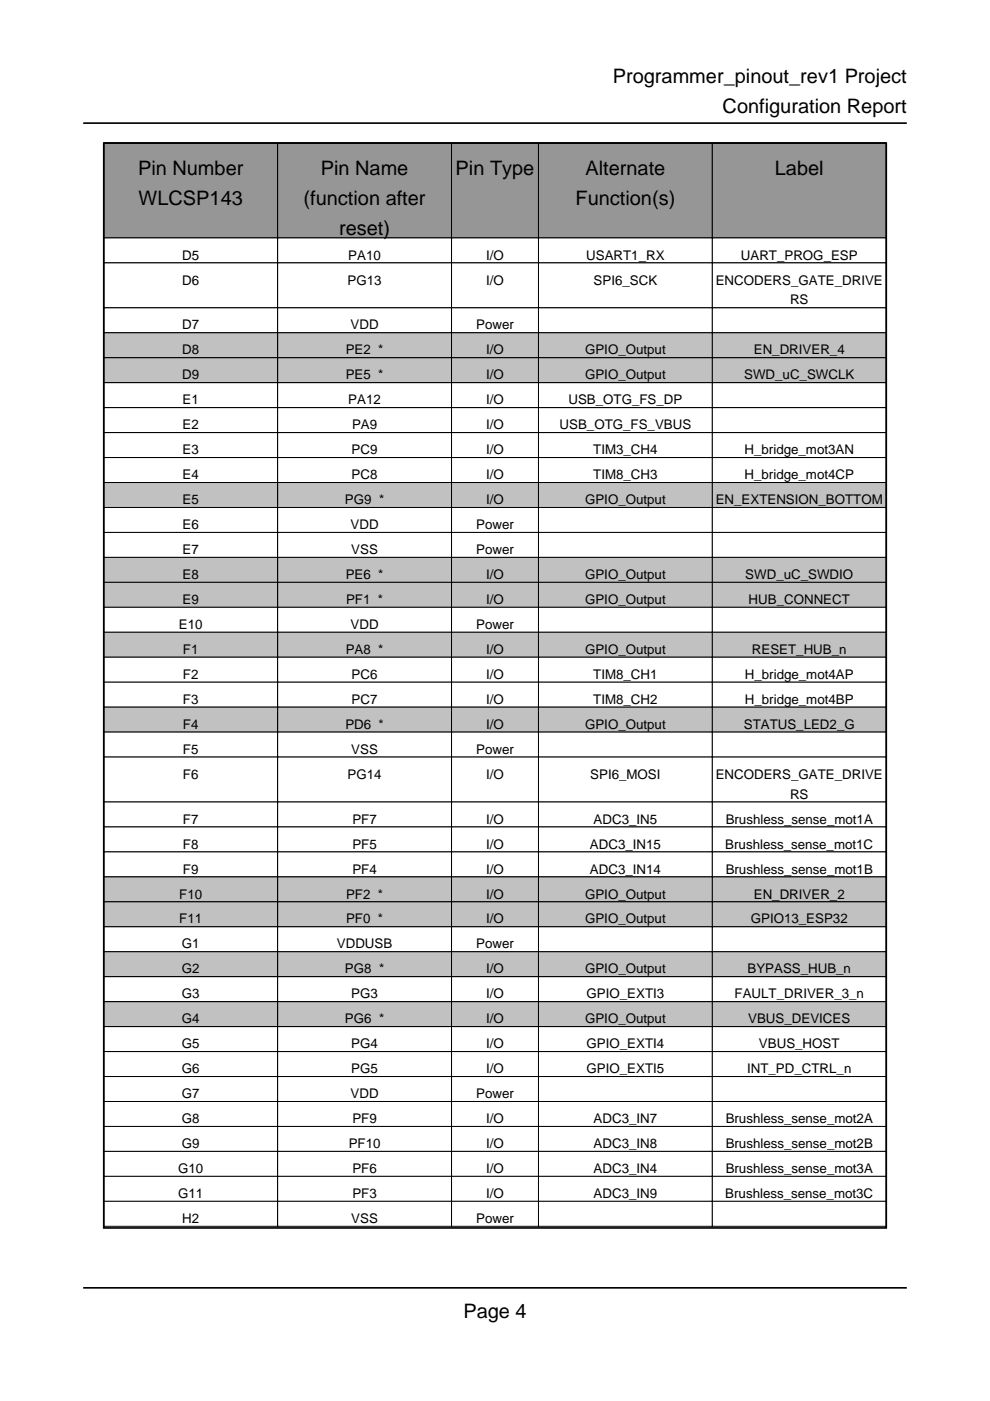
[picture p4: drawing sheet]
<svg xmlns="http://www.w3.org/2000/svg" width="210mm" height="297mm" viewBox="0 0 210 297" stroke-linecap="round" stroke-linejoin="round" font-family="sans-serif">
<defs><g id="words">
<g font-size="4.2">
<text x="129.9" y="17.6">Programmer_pinout_rev1 Project</text>
<text x="153.2" y="24">Configuration Report</text>
<text x="29.3" y="37">Pin Number</text>
<text x="68" y="37">Pin Name</text>
<text x="96.6" y="37">Pin Type</text>
<text x="124.1" y="37">Alternate</text>
<text x="164.3" y="37">Label</text>
<text x="29.4" y="43.4">WLCSP143</text>
<text x="64.4" y="43.4">(function after</text>
<text x="122" y="43.4">Function(s)</text>
<text x="71.9" y="49.7">reset)</text>
<text x="98.2" y="279.4">Page 4</text>
</g>
<g font-size="2.8">
<text x="38.6" y="55">D5</text>
<text x="73.9" y="55">PA10</text>
<text x="103.1" y="55">I/O</text>
<text x="124.3" y="55">USART1_RX</text>
<text x="157.1" y="55">UART_PROG_ESP</text>
<text x="38.6" y="60.3">D6</text>
<text x="73.7" y="60.3">PG13</text>
<text x="103.1" y="60.3">I/O</text>
<text x="125.9" y="60.3">SPI6_SCK</text>
<text x="151.7" y="60.3">ENCODERS_GATE_DRIVE</text>
<text x="167.5" y="64.6">RS</text>
<text x="38.6" y="69.8">D7</text>
<text x="74.3" y="69.8">VDD</text>
<text x="101" y="69.8">Power</text>
<text x="38.6" y="75.1">D8</text>
<text x="73.3" y="75.1">PE2 *</text>
<text x="103.1" y="75.1">I/O</text>
<text x="124.1" y="75.1">GPIO_Output</text>
<text x="159.8" y="75.1">EN_DRIVER_4</text>
<text x="38.6" y="80.4">D9</text>
<text x="73.3" y="80.4">PE5 *</text>
<text x="103.1" y="80.4">I/O</text>
<text x="124.1" y="80.4">GPIO_Output</text>
<text x="157.8" y="80.4">SWD_uC_SWCLK</text>
<text x="38.7" y="85.7">E1</text>
<text x="73.9" y="85.7">PA12</text>
<text x="103.1" y="85.7">I/O</text>
<text x="120.5" y="85.7">USB_OTG_FS_DP</text>
<text x="38.7" y="91">E2</text>
<text x="74.6" y="91">PA9</text>
<text x="103.1" y="91">I/O</text>
<text x="118.6" y="91">USB_OTG_FS_VBUS</text>
<text x="38.7" y="96.3">E3</text>
<text x="38.7" y="101.6">E4</text>
<text x="74.6" y="96.3">PC9</text>
<text x="74.6" y="101.6">PC8</text>
<text x="103.1" y="96.3">I/O</text>
<text x="103.1" y="101.6">I/O</text>
<text x="125.8" y="96.3">TIM3_CH4</text>
<text x="125.8" y="101.6">TIM8_CH3</text>
<text x="157.9" y="96.3">H_bridge_mot3AN</text>
<text x="157.9" y="101.6">H_bridge_mot4CP</text>
<text x="38.7" y="106.9">E5</text>
<text x="73.1" y="106.9">PG9 *</text>
<text x="103.1" y="106.9">I/O</text>
<text x="124.1" y="106.9">GPIO_Output</text>
<text x="151.7" y="106.9">EN_EXTENSION_BOTTOM</text>
<text x="38.7" y="112.2">E6</text>
<text x="74.3" y="112.2">VDD</text>
<text x="101" y="112.2">Power</text>
<text x="38.7" y="117.5">E7</text>
<text x="74.5" y="117.5">VSS</text>
<text x="101" y="117.5">Power</text>
<text x="38.7" y="122.8">E8</text>
<text x="73.3" y="122.8">PE6 *</text>
<text x="103.1" y="122.8">I/O</text>
<text x="124.1" y="122.8">GPIO_Output</text>
<text x="158" y="122.8">SWD_uC_SWDIO</text>
<text x="38.7" y="128.1">E9</text>
<text x="73.4" y="128.1">PF1 *</text>
<text x="103.1" y="128.1">I/O</text>
<text x="124.1" y="128.1">GPIO_Output</text>
<text x="158.7" y="128.1">HUB_CONNECT</text>
<text x="37.9" y="133.3">E10</text>
<text x="74.3" y="133.3">VDD</text>
<text x="101" y="133.3">Power</text>
<text x="38.8" y="138.6">F1</text>
<text x="38.8" y="143.9">F2</text>
<text x="73.3" y="138.6">PA8 *</text>
<text x="74.6" y="143.9">PC6</text>
<text x="103.1" y="138.6">I/O</text>
<text x="103.1" y="143.9">I/O</text>
<text x="124.1" y="138.6">GPIO_Output</text>
<text x="125.8" y="143.9">TIM8_CH1</text>
<text x="157.9" y="143.9">H_bridge_mot4AP</text>
<text x="159.4" y="138.6">RESET_HUB_n</text>
<text x="38.8" y="149.2">F3</text>
<text x="74.6" y="149.2">PC7</text>
<text x="103.1" y="149.2">I/O</text>
<text x="125.8" y="149.2">TIM8_CH2</text>
<text x="157.9" y="149.2">H_bridge_mot4BP</text>
<text x="38.8" y="154.5">F4</text>
<text x="73.2" y="154.5">PD6 *</text>
<text x="103.1" y="154.5">I/O</text>
<text x="124.1" y="154.5">GPIO_Output</text>
<text x="157.7" y="154.5">STATUS_LED2_G</text>
<text x="38.8" y="159.8">F5</text>
<text x="74.5" y="159.8">VSS</text>
<text x="101" y="159.8">Power</text>
<text x="38.8" y="165.1">F6</text>
<text x="73.7" y="165.1">PG14</text>
<text x="103.1" y="165.1">I/O</text>
<text x="125.2" y="165.1">SPI6_MOSI</text>
<text x="151.7" y="165.1">ENCODERS_GATE_DRIVE</text>
<text x="167.5" y="169.3">RS</text>
<text x="38.8" y="174.6">F7</text>
<text x="38.8" y="179.9">F8</text>
<text x="74.7" y="174.6">PF7</text>
<text x="74.7" y="179.9">PF5</text>
<text x="103.1" y="174.6">I/O</text>
<text x="103.1" y="179.9">I/O</text>
<text x="125.1" y="179.9">ADC3_IN15</text>
<text x="125.9" y="174.6">ADC3_IN5</text>
<text x="153.8" y="179.9">Brushless_sense_mot1C</text>
<text x="153.9" y="174.6">Brushless_sense_mot1A</text>
<text x="38.8" y="185.2">F9</text>
<text x="74.7" y="185.2">PF4</text>
<text x="103.1" y="185.2">I/O</text>
<text x="125.1" y="185.2">ADC3_IN14</text>
<text x="153.9" y="185.2">Brushless_sense_mot1B</text>
<text x="38" y="190.5">F10</text>
<text x="73.4" y="190.5">PF2 *</text>
<text x="103.1" y="190.5">I/O</text>
<text x="124.1" y="190.5">GPIO_Output</text>
<text x="159.8" y="190.5">EN_DRIVER_2</text>
<text x="38" y="195.8">F11</text>
<text x="73.4" y="195.8">PF0 *</text>
<text x="103.1" y="195.8">I/O</text>
<text x="124.1" y="195.8">GPIO_Output</text>
<text x="159.2" y="195.8">GPIO13_ESP32</text>
<text x="38.6" y="201.1">G1</text>
<text x="71.4" y="201.1">VDDUSB</text>
<text x="101" y="201.1">Power</text>
<text x="38.6" y="206.4">G2</text>
<text x="73.1" y="206.4">PG8 *</text>
<text x="103.1" y="206.4">I/O</text>
<text x="124.1" y="206.4">GPIO_Output</text>
<text x="158.5" y="206.4">BYPASS_HUB_n</text>
<text x="38.6" y="211.7">G3</text>
<text x="74.5" y="211.7">PG3</text>
<text x="103.1" y="211.7">I/O</text>
<text x="124.4" y="211.7">GPIO_EXTI3</text>
<text x="155.7" y="211.7">FAULT_DRIVER_3_n</text>
<text x="38.6" y="217">G4</text>
<text x="73.1" y="217">PG6 *</text>
<text x="103.1" y="217">I/O</text>
<text x="124.1" y="217">GPIO_Output</text>
<text x="158.6" y="217">VBUS_DEVICES</text>
<text x="38.6" y="222.2">G5</text>
<text x="38.6" y="227.5">G6</text>
<text x="74.5" y="222.2">PG4</text>
<text x="74.5" y="227.5">PG5</text>
<text x="103.1" y="222.2">I/O</text>
<text x="103.1" y="227.5">I/O</text>
<text x="124.4" y="222.2">GPIO_EXTI4</text>
<text x="124.4" y="227.5">GPIO_EXTI5</text>
<text x="158.4" y="227.5">INT_PD_CTRL_n</text>
<text x="160.9" y="222.2">VBUS_HOST</text>
<text x="38.6" y="232.8">G7</text>
<text x="74.3" y="232.8">VDD</text>
<text x="101" y="232.8">Power</text>
<text x="38.6" y="238.1">G8</text>
<text x="74.7" y="238.1">PF9</text>
<text x="103.1" y="238.1">I/O</text>
<text x="125.9" y="238.1">ADC3_IN7</text>
<text x="153.9" y="238.1">Brushless_sense_mot2A</text>
<text x="38.6" y="243.4">G9</text>
<text x="73.9" y="243.4">PF10</text>
<text x="103.1" y="243.4">I/O</text>
<text x="125.9" y="243.4">ADC3_IN8</text>
<text x="153.9" y="243.4">Brushless_sense_mot2B</text>
<text x="37.8" y="248.7">G10</text>
<text x="74.7" y="248.7">PF6</text>
<text x="103.1" y="248.7">I/O</text>
<text x="125.9" y="248.7">ADC3_IN4</text>
<text x="153.9" y="248.7">Brushless_sense_mot3A</text>
<text x="37.8" y="254">G11</text>
<text x="74.7" y="254">PF3</text>
<text x="103.1" y="254">I/O</text>
<text x="125.9" y="254">ADC3_IN9</text>
<text x="153.8" y="254">Brushless_sense_mot3C</text>
<text x="38.6" y="259.3">H2</text>
<text x="74.5" y="259.3">VSS</text>
<text x="101" y="259.3">Power</text>
</g>
</g></defs>
<path d="M22 260.3v-230h165.9v230" fill="none" stroke="#000" stroke-width=".35"/>
<path d="M22 30.3h36.9v20.1h-36.9z" fill="#90989e"/>
<path d="M22 30.3h36.9v20.1h-36.9z" fill="none" stroke="#000" stroke-width=".21"/>
<path d="M58.9 30.3h36.8v20.1h-36.8z" fill="#90989e"/>
<path d="M58.9 30.3h36.8v20.1h-36.8z" fill="none" stroke="#000" stroke-width=".21"/>
<path d="M95.7 30.3h18.5v20.1h-18.5z" fill="#90989e"/>
<path d="M95.7 30.3h18.5v20.1h-18.5z" fill="none" stroke="#000" stroke-width=".21"/>
<path d="M114.2 30.3h36.8v20.1h-36.8z" fill="#90989e"/>
<path d="M114.2 30.3h36.8v20.1h-36.8z" fill="none" stroke="#000" stroke-width=".21"/>
<path d="M151 30.3h36.9v20.1h-36.9z" fill="#90989e"/>
<path d="M151 30.3h36.9v20.1h-36.9z" fill="none" stroke="#000" stroke-width=".21"/>
<path d="M22 50.4h36.9v5.3h-36.9z" fill="#fff"/>
<path d="M22 50.4h36.9v5.3h-36.9z" fill="none" stroke="#000" stroke-width=".21"/>
<path d="M58.9 50.4h36.8v5.3h-36.8z" fill="#fff"/>
<path d="M58.9 50.4h36.8v5.3h-36.8z" fill="none" stroke="#000" stroke-width=".21"/>
<path d="M95.7 50.4h18.5v5.3h-18.5z" fill="#fff"/>
<path d="M95.7 50.4h18.5v5.3h-18.5z" fill="none" stroke="#000" stroke-width=".21"/>
<path d="M114.2 50.4h36.8v5.3h-36.8z" fill="#fff"/>
<path d="M114.2 50.4h36.8v5.3h-36.8z" fill="none" stroke="#000" stroke-width=".21"/>
<path d="M151 50.4h36.9v5.3h-36.9z" fill="#fff"/>
<path d="M151 50.4h36.9v5.3h-36.9z" fill="none" stroke="#000" stroke-width=".21"/>
<path d="M22 55.7h36.9v9.6h-36.9z" fill="#fff"/>
<path d="M22 55.7h36.9v9.6h-36.9z" fill="none" stroke="#000" stroke-width=".21"/>
<path d="M58.9 55.7h36.8v9.6h-36.8z" fill="#fff"/>
<path d="M58.9 55.7h36.8v9.6h-36.8z" fill="none" stroke="#000" stroke-width=".21"/>
<path d="M95.7 55.7h18.5v9.6h-18.5z" fill="#fff"/>
<path d="M95.7 55.7h18.5v9.6h-18.5z" fill="none" stroke="#000" stroke-width=".21"/>
<path d="M114.2 55.7h36.8v9.6h-36.8z" fill="#fff"/>
<path d="M114.2 55.7h36.8v9.6h-36.8z" fill="none" stroke="#000" stroke-width=".21"/>
<path d="M151 55.7h36.9v9.6h-36.9z" fill="#fff"/>
<path d="M151 55.7h36.9v9.6h-36.9z" fill="none" stroke="#000" stroke-width=".21"/>
<path d="M22 65.3h36.9v5.3h-36.9z" fill="#fff"/>
<path d="M22 65.3h36.9v5.3h-36.9z" fill="none" stroke="#000" stroke-width=".21"/>
<path d="M58.9 65.3h36.8v5.3h-36.8z" fill="#fff"/>
<path d="M58.9 65.3h36.8v5.3h-36.8z" fill="none" stroke="#000" stroke-width=".21"/>
<path d="M95.7 65.3h18.5v5.3h-18.5z" fill="#fff"/>
<path d="M95.7 65.3h18.5v5.3h-18.5z" fill="none" stroke="#000" stroke-width=".21"/>
<path d="M114.2 65.3h36.8v5.3h-36.8z" fill="#fff"/>
<path d="M114.2 65.3h36.8v5.3h-36.8z" fill="none" stroke="#000" stroke-width=".21"/>
<path d="M151 65.3h36.9v5.3h-36.9z" fill="#fff"/>
<path d="M151 65.3h36.9v5.3h-36.9z" fill="none" stroke="#000" stroke-width=".21"/>
<path d="M22 70.6h36.9v5.2h-36.9z" fill="#b9c4ca"/>
<path d="M22 70.6h36.9v5.2h-36.9z" fill="none" stroke="#000" stroke-width=".21"/>
<path d="M58.9 70.6h36.8v5.2h-36.8z" fill="#b9c4ca"/>
<path d="M58.9 70.6h36.8v5.2h-36.8z" fill="none" stroke="#000" stroke-width=".21"/>
<path d="M95.7 70.6h18.5v5.2h-18.5z" fill="#b9c4ca"/>
<path d="M95.7 70.6h18.5v5.2h-18.5z" fill="none" stroke="#000" stroke-width=".21"/>
<path d="M114.2 70.6h36.8v5.2h-36.8z" fill="#b9c4ca"/>
<path d="M114.2 70.6h36.8v5.2h-36.8z" fill="none" stroke="#000" stroke-width=".21"/>
<path d="M151 70.6h36.9v5.2h-36.9z" fill="#b9c4ca"/>
<path d="M151 70.6h36.9v5.2h-36.9z" fill="none" stroke="#000" stroke-width=".21"/>
<path d="M22 75.8h36.9v5.3h-36.9z" fill="#b9c4ca"/>
<path d="M22 75.8h36.9v5.3h-36.9z" fill="none" stroke="#000" stroke-width=".21"/>
<path d="M58.9 75.8h36.8v5.3h-36.8z" fill="#b9c4ca"/>
<path d="M58.9 75.8h36.8v5.3h-36.8z" fill="none" stroke="#000" stroke-width=".21"/>
<path d="M95.7 75.8h18.5v5.3h-18.5z" fill="#b9c4ca"/>
<path d="M95.7 75.8h18.5v5.3h-18.5z" fill="none" stroke="#000" stroke-width=".21"/>
<path d="M114.2 75.8h36.8v5.3h-36.8z" fill="#b9c4ca"/>
<path d="M114.2 75.8h36.8v5.3h-36.8z" fill="none" stroke="#000" stroke-width=".21"/>
<path d="M151 75.8h36.9v5.3h-36.9z" fill="#b9c4ca"/>
<path d="M151 75.8h36.9v5.3h-36.9z" fill="none" stroke="#000" stroke-width=".21"/>
<path d="M22 81.1h36.9v5.3h-36.9z" fill="#fff"/>
<path d="M22 81.1h36.9v5.3h-36.9z" fill="none" stroke="#000" stroke-width=".21"/>
<path d="M58.9 81.1h36.8v5.3h-36.8z" fill="#fff"/>
<path d="M58.9 81.1h36.8v5.3h-36.8z" fill="none" stroke="#000" stroke-width=".21"/>
<path d="M95.7 81.1h18.5v5.3h-18.5z" fill="#fff"/>
<path d="M95.7 81.1h18.5v5.3h-18.5z" fill="none" stroke="#000" stroke-width=".21"/>
<path d="M114.2 81.1h36.8v5.3h-36.8z" fill="#fff"/>
<path d="M114.2 81.1h36.8v5.3h-36.8z" fill="none" stroke="#000" stroke-width=".21"/>
<path d="M151 81.1h36.9v5.3h-36.9z" fill="#fff"/>
<path d="M151 81.1h36.9v5.3h-36.9z" fill="none" stroke="#000" stroke-width=".21"/>
<path d="M22 86.4h36.9v5.3h-36.9z" fill="#fff"/>
<path d="M22 86.4h36.9v5.3h-36.9z" fill="none" stroke="#000" stroke-width=".21"/>
<path d="M58.9 86.4h36.8v5.3h-36.8z" fill="#fff"/>
<path d="M58.9 86.4h36.8v5.3h-36.8z" fill="none" stroke="#000" stroke-width=".21"/>
<path d="M95.7 86.4h18.5v5.3h-18.5z" fill="#fff"/>
<path d="M95.7 86.4h18.5v5.3h-18.5z" fill="none" stroke="#000" stroke-width=".21"/>
<path d="M114.2 86.4h36.8v5.3h-36.8z" fill="#fff"/>
<path d="M114.2 86.4h36.8v5.3h-36.8z" fill="none" stroke="#000" stroke-width=".21"/>
<path d="M151 86.4h36.9v5.3h-36.9z" fill="#fff"/>
<path d="M151 86.4h36.9v5.3h-36.9z" fill="none" stroke="#000" stroke-width=".21"/>
<path d="M22 91.7h36.9v5.3h-36.9z" fill="#fff"/>
<path d="M22 91.7h36.9v5.3h-36.9z" fill="none" stroke="#000" stroke-width=".21"/>
<path d="M58.9 91.7h36.8v5.3h-36.8z" fill="#fff"/>
<path d="M58.9 91.7h36.8v5.3h-36.8z" fill="none" stroke="#000" stroke-width=".21"/>
<path d="M95.7 91.7h18.5v5.3h-18.5z" fill="#fff"/>
<path d="M95.7 91.7h18.5v5.3h-18.5z" fill="none" stroke="#000" stroke-width=".21"/>
<path d="M114.2 91.7h36.8v5.3h-36.8z" fill="#fff"/>
<path d="M114.2 91.7h36.8v5.3h-36.8z" fill="none" stroke="#000" stroke-width=".21"/>
<path d="M151 91.7h36.9v5.3h-36.9z" fill="#fff"/>
<path d="M151 91.7h36.9v5.3h-36.9z" fill="none" stroke="#000" stroke-width=".21"/>
<path d="M22 97h36.9v5.3h-36.9z" fill="#fff"/>
<path d="M22 97h36.9v5.3h-36.9z" fill="none" stroke="#000" stroke-width=".21"/>
<path d="M58.9 97h36.8v5.3h-36.8z" fill="#fff"/>
<path d="M58.9 97h36.8v5.3h-36.8z" fill="none" stroke="#000" stroke-width=".21"/>
<path d="M95.7 97h18.5v5.3h-18.5z" fill="#fff"/>
<path d="M95.7 97h18.5v5.3h-18.5z" fill="none" stroke="#000" stroke-width=".21"/>
<path d="M114.2 97h36.8v5.3h-36.8z" fill="#fff"/>
<path d="M114.2 97h36.8v5.3h-36.8z" fill="none" stroke="#000" stroke-width=".21"/>
<path d="M151 97h36.9v5.3h-36.9z" fill="#fff"/>
<path d="M151 97h36.9v5.3h-36.9z" fill="none" stroke="#000" stroke-width=".21"/>
<path d="M22 102.3h36.9v5.3h-36.9z" fill="#b9c4ca"/>
<path d="M22 102.3h36.9v5.3h-36.9z" fill="none" stroke="#000" stroke-width=".21"/>
<path d="M58.9 102.3h36.8v5.3h-36.8z" fill="#b9c4ca"/>
<path d="M58.9 102.3h36.8v5.3h-36.8z" fill="none" stroke="#000" stroke-width=".21"/>
<path d="M95.7 102.3h18.5v5.3h-18.5z" fill="#b9c4ca"/>
<path d="M95.7 102.3h18.5v5.3h-18.5z" fill="none" stroke="#000" stroke-width=".21"/>
<path d="M114.2 102.3h36.8v5.3h-36.8z" fill="#b9c4ca"/>
<path d="M114.2 102.3h36.8v5.3h-36.8z" fill="none" stroke="#000" stroke-width=".21"/>
<path d="M151 102.3h36.9v5.3h-36.9z" fill="#b9c4ca"/>
<path d="M151 102.3h36.9v5.3h-36.9z" fill="none" stroke="#000" stroke-width=".21"/>
<path d="M22 107.6h36.9v5.3h-36.9z" fill="#fff"/>
<path d="M22 107.6h36.9v5.3h-36.9z" fill="none" stroke="#000" stroke-width=".21"/>
<path d="M58.9 107.6h36.8v5.3h-36.8z" fill="#fff"/>
<path d="M58.9 107.6h36.8v5.3h-36.8z" fill="none" stroke="#000" stroke-width=".21"/>
<path d="M95.7 107.6h18.5v5.3h-18.5z" fill="#fff"/>
<path d="M95.7 107.6h18.5v5.3h-18.5z" fill="none" stroke="#000" stroke-width=".21"/>
<path d="M114.2 107.6h36.8v5.3h-36.8z" fill="#fff"/>
<path d="M114.2 107.6h36.8v5.3h-36.8z" fill="none" stroke="#000" stroke-width=".21"/>
<path d="M151 107.6h36.9v5.3h-36.9z" fill="#fff"/>
<path d="M151 107.6h36.9v5.3h-36.9z" fill="none" stroke="#000" stroke-width=".21"/>
<path d="M22 112.9h36.9v5.3h-36.9z" fill="#fff"/>
<path d="M22 112.9h36.9v5.3h-36.9z" fill="none" stroke="#000" stroke-width=".21"/>
<path d="M58.9 112.9h36.8v5.3h-36.8z" fill="#fff"/>
<path d="M58.9 112.9h36.8v5.3h-36.8z" fill="none" stroke="#000" stroke-width=".21"/>
<path d="M95.7 112.9h18.5v5.3h-18.5z" fill="#fff"/>
<path d="M95.7 112.9h18.5v5.3h-18.5z" fill="none" stroke="#000" stroke-width=".21"/>
<path d="M114.2 112.9h36.8v5.3h-36.8z" fill="#fff"/>
<path d="M114.2 112.9h36.8v5.3h-36.8z" fill="none" stroke="#000" stroke-width=".21"/>
<path d="M151 112.9h36.9v5.3h-36.9z" fill="#fff"/>
<path d="M151 112.9h36.9v5.3h-36.9z" fill="none" stroke="#000" stroke-width=".21"/>
<path d="M22 118.2h36.9v5.3h-36.9z" fill="#b9c4ca"/>
<path d="M22 118.2h36.9v5.3h-36.9z" fill="none" stroke="#000" stroke-width=".21"/>
<path d="M58.9 118.2h36.8v5.3h-36.8z" fill="#b9c4ca"/>
<path d="M58.9 118.2h36.8v5.3h-36.8z" fill="none" stroke="#000" stroke-width=".21"/>
<path d="M95.7 118.2h18.5v5.3h-18.5z" fill="#b9c4ca"/>
<path d="M95.7 118.2h18.5v5.3h-18.5z" fill="none" stroke="#000" stroke-width=".21"/>
<path d="M114.2 118.2h36.8v5.3h-36.8z" fill="#b9c4ca"/>
<path d="M114.2 118.2h36.8v5.3h-36.8z" fill="none" stroke="#000" stroke-width=".21"/>
<path d="M151 118.2h36.9v5.3h-36.9z" fill="#b9c4ca"/>
<path d="M151 118.2h36.9v5.3h-36.9z" fill="none" stroke="#000" stroke-width=".21"/>
<path d="M22 123.5h36.9v5.3h-36.9z" fill="#b9c4ca"/>
<path d="M22 123.5h36.9v5.3h-36.9z" fill="none" stroke="#000" stroke-width=".21"/>
<path d="M58.9 123.5h36.8v5.3h-36.8z" fill="#b9c4ca"/>
<path d="M58.9 123.5h36.8v5.3h-36.8z" fill="none" stroke="#000" stroke-width=".21"/>
<path d="M95.7 123.5h18.5v5.3h-18.5z" fill="#b9c4ca"/>
<path d="M95.7 123.5h18.5v5.3h-18.5z" fill="none" stroke="#000" stroke-width=".21"/>
<path d="M114.2 123.5h36.8v5.3h-36.8z" fill="#b9c4ca"/>
<path d="M114.2 123.5h36.8v5.3h-36.8z" fill="none" stroke="#000" stroke-width=".21"/>
<path d="M151 123.5h36.9v5.3h-36.9z" fill="#b9c4ca"/>
<path d="M151 123.5h36.9v5.3h-36.9z" fill="none" stroke="#000" stroke-width=".21"/>
<path d="M22 128.8h36.9v5.3h-36.9z" fill="#fff"/>
<path d="M22 128.8h36.9v5.3h-36.9z" fill="none" stroke="#000" stroke-width=".21"/>
<path d="M58.9 128.8h36.8v5.3h-36.8z" fill="#fff"/>
<path d="M58.9 128.8h36.8v5.3h-36.8z" fill="none" stroke="#000" stroke-width=".21"/>
<path d="M95.7 128.8h18.5v5.3h-18.5z" fill="#fff"/>
<path d="M95.7 128.8h18.5v5.3h-18.5z" fill="none" stroke="#000" stroke-width=".21"/>
<path d="M114.2 128.8h36.8v5.3h-36.8z" fill="#fff"/>
<path d="M114.2 128.8h36.8v5.3h-36.8z" fill="none" stroke="#000" stroke-width=".21"/>
<path d="M151 128.8h36.9v5.3h-36.9z" fill="#fff"/>
<path d="M151 128.8h36.9v5.3h-36.9z" fill="none" stroke="#000" stroke-width=".21"/>
<path d="M22 134.1h36.9v5.2h-36.9z" fill="#b9c4ca"/>
<path d="M22 134.1h36.9v5.2h-36.9z" fill="none" stroke="#000" stroke-width=".21"/>
<path d="M58.9 134.1h36.8v5.2h-36.8z" fill="#b9c4ca"/>
<path d="M58.9 134.1h36.8v5.2h-36.8z" fill="none" stroke="#000" stroke-width=".21"/>
<path d="M95.7 134.1h18.5v5.2h-18.5z" fill="#b9c4ca"/>
<path d="M95.7 134.1h18.5v5.2h-18.5z" fill="none" stroke="#000" stroke-width=".21"/>
<path d="M114.2 134.1h36.8v5.2h-36.8z" fill="#b9c4ca"/>
<path d="M114.2 134.1h36.8v5.2h-36.8z" fill="none" stroke="#000" stroke-width=".21"/>
<path d="M151 134.1h36.9v5.2h-36.9z" fill="#b9c4ca"/>
<path d="M151 134.1h36.9v5.2h-36.9z" fill="none" stroke="#000" stroke-width=".21"/>
<path d="M22 139.3h36.9v5.3h-36.9z" fill="#fff"/>
<path d="M22 139.3h36.9v5.3h-36.9z" fill="none" stroke="#000" stroke-width=".21"/>
<path d="M58.9 139.3h36.8v5.3h-36.8z" fill="#fff"/>
<path d="M58.9 139.3h36.8v5.3h-36.8z" fill="none" stroke="#000" stroke-width=".21"/>
<path d="M95.7 139.3h18.5v5.3h-18.5z" fill="#fff"/>
<path d="M95.7 139.3h18.5v5.3h-18.5z" fill="none" stroke="#000" stroke-width=".21"/>
<path d="M114.2 139.3h36.8v5.3h-36.8z" fill="#fff"/>
<path d="M114.2 139.3h36.8v5.3h-36.8z" fill="none" stroke="#000" stroke-width=".21"/>
<path d="M151 139.3h36.9v5.3h-36.9z" fill="#fff"/>
<path d="M151 139.3h36.9v5.3h-36.9z" fill="none" stroke="#000" stroke-width=".21"/>
<path d="M22 144.6h36.9v5.3h-36.9z" fill="#fff"/>
<path d="M22 144.6h36.9v5.3h-36.9z" fill="none" stroke="#000" stroke-width=".21"/>
<path d="M58.9 144.6h36.8v5.3h-36.8z" fill="#fff"/>
<path d="M58.9 144.6h36.8v5.3h-36.8z" fill="none" stroke="#000" stroke-width=".21"/>
<path d="M95.7 144.6h18.5v5.3h-18.5z" fill="#fff"/>
<path d="M95.7 144.6h18.5v5.3h-18.5z" fill="none" stroke="#000" stroke-width=".21"/>
<path d="M114.2 144.6h36.8v5.3h-36.8z" fill="#fff"/>
<path d="M114.2 144.6h36.8v5.3h-36.8z" fill="none" stroke="#000" stroke-width=".21"/>
<path d="M151 144.6h36.9v5.3h-36.9z" fill="#fff"/>
<path d="M151 144.6h36.9v5.3h-36.9z" fill="none" stroke="#000" stroke-width=".21"/>
<path d="M22 149.9h36.9v5.3h-36.9z" fill="#b9c4ca"/>
<path d="M22 149.9h36.9v5.3h-36.9z" fill="none" stroke="#000" stroke-width=".21"/>
<path d="M58.9 149.9h36.8v5.3h-36.8z" fill="#b9c4ca"/>
<path d="M58.9 149.9h36.8v5.3h-36.8z" fill="none" stroke="#000" stroke-width=".21"/>
<path d="M95.7 149.9h18.5v5.3h-18.5z" fill="#b9c4ca"/>
<path d="M95.7 149.9h18.5v5.3h-18.5z" fill="none" stroke="#000" stroke-width=".21"/>
<path d="M114.2 149.9h36.8v5.3h-36.8z" fill="#b9c4ca"/>
<path d="M114.2 149.9h36.8v5.3h-36.8z" fill="none" stroke="#000" stroke-width=".21"/>
<path d="M151 149.9h36.9v5.3h-36.9z" fill="#b9c4ca"/>
<path d="M151 149.9h36.9v5.3h-36.9z" fill="none" stroke="#000" stroke-width=".21"/>
<path d="M22 155.2h36.9v5.3h-36.9z" fill="#fff"/>
<path d="M22 155.2h36.9v5.3h-36.9z" fill="none" stroke="#000" stroke-width=".21"/>
<path d="M58.9 155.2h36.8v5.3h-36.8z" fill="#fff"/>
<path d="M58.9 155.2h36.8v5.3h-36.8z" fill="none" stroke="#000" stroke-width=".21"/>
<path d="M95.7 155.2h18.5v5.3h-18.5z" fill="#fff"/>
<path d="M95.7 155.2h18.5v5.3h-18.5z" fill="none" stroke="#000" stroke-width=".21"/>
<path d="M114.2 155.2h36.8v5.3h-36.8z" fill="#fff"/>
<path d="M114.2 155.2h36.8v5.3h-36.8z" fill="none" stroke="#000" stroke-width=".21"/>
<path d="M151 155.2h36.9v5.3h-36.9z" fill="#fff"/>
<path d="M151 155.2h36.9v5.3h-36.9z" fill="none" stroke="#000" stroke-width=".21"/>
<path d="M22 160.5h36.9v9.5h-36.9z" fill="#fff"/>
<path d="M22 160.5h36.9v9.5h-36.9z" fill="none" stroke="#000" stroke-width=".21"/>
<path d="M58.9 160.5h36.8v9.5h-36.8z" fill="#fff"/>
<path d="M58.9 160.5h36.8v9.5h-36.8z" fill="none" stroke="#000" stroke-width=".21"/>
<path d="M95.7 160.5h18.5v9.5h-18.5z" fill="#fff"/>
<path d="M95.7 160.5h18.5v9.5h-18.5z" fill="none" stroke="#000" stroke-width=".21"/>
<path d="M114.2 160.5h36.8v9.5h-36.8z" fill="#fff"/>
<path d="M114.2 160.5h36.8v9.5h-36.8z" fill="none" stroke="#000" stroke-width=".21"/>
<path d="M151 160.5h36.9v9.5h-36.9z" fill="#fff"/>
<path d="M151 160.5h36.9v9.5h-36.9z" fill="none" stroke="#000" stroke-width=".21"/>
<path d="M22 170h36.9v5.3h-36.9z" fill="#fff"/>
<path d="M22 170h36.9v5.3h-36.9z" fill="none" stroke="#000" stroke-width=".21"/>
<path d="M58.9 170h36.8v5.3h-36.8z" fill="#fff"/>
<path d="M58.9 170h36.8v5.3h-36.8z" fill="none" stroke="#000" stroke-width=".21"/>
<path d="M95.7 170h18.5v5.3h-18.5z" fill="#fff"/>
<path d="M95.7 170h18.5v5.3h-18.5z" fill="none" stroke="#000" stroke-width=".21"/>
<path d="M114.2 170h36.8v5.3h-36.8z" fill="#fff"/>
<path d="M114.2 170h36.8v5.3h-36.8z" fill="none" stroke="#000" stroke-width=".21"/>
<path d="M151 170h36.9v5.3h-36.9z" fill="#fff"/>
<path d="M151 170h36.9v5.3h-36.9z" fill="none" stroke="#000" stroke-width=".21"/>
<path d="M22 175.3h36.9v5.3h-36.9z" fill="#fff"/>
<path d="M22 175.3h36.9v5.3h-36.9z" fill="none" stroke="#000" stroke-width=".21"/>
<path d="M58.9 175.3h36.8v5.3h-36.8z" fill="#fff"/>
<path d="M58.9 175.3h36.8v5.3h-36.8z" fill="none" stroke="#000" stroke-width=".21"/>
<path d="M95.7 175.3h18.5v5.3h-18.5z" fill="#fff"/>
<path d="M95.7 175.3h18.5v5.3h-18.5z" fill="none" stroke="#000" stroke-width=".21"/>
<path d="M114.2 175.3h36.8v5.3h-36.8z" fill="#fff"/>
<path d="M114.2 175.3h36.8v5.3h-36.8z" fill="none" stroke="#000" stroke-width=".21"/>
<path d="M151 175.3h36.9v5.3h-36.9z" fill="#fff"/>
<path d="M151 175.3h36.9v5.3h-36.9z" fill="none" stroke="#000" stroke-width=".21"/>
<path d="M22 180.6h36.9v5.3h-36.9z" fill="#fff"/>
<path d="M22 180.6h36.9v5.3h-36.9z" fill="none" stroke="#000" stroke-width=".21"/>
<path d="M58.9 180.6h36.8v5.3h-36.8z" fill="#fff"/>
<path d="M58.9 180.6h36.8v5.3h-36.8z" fill="none" stroke="#000" stroke-width=".21"/>
<path d="M95.7 180.6h18.5v5.3h-18.5z" fill="#fff"/>
<path d="M95.7 180.6h18.5v5.3h-18.5z" fill="none" stroke="#000" stroke-width=".21"/>
<path d="M114.2 180.6h36.8v5.3h-36.8z" fill="#fff"/>
<path d="M114.2 180.6h36.8v5.3h-36.8z" fill="none" stroke="#000" stroke-width=".21"/>
<path d="M151 180.6h36.9v5.3h-36.9z" fill="#fff"/>
<path d="M151 180.6h36.9v5.3h-36.9z" fill="none" stroke="#000" stroke-width=".21"/>
<path d="M22 185.9h36.9v5.3h-36.9z" fill="#b9c4ca"/>
<path d="M22 185.9h36.9v5.3h-36.9z" fill="none" stroke="#000" stroke-width=".21"/>
<path d="M58.9 185.9h36.8v5.3h-36.8z" fill="#b9c4ca"/>
<path d="M58.9 185.9h36.8v5.3h-36.8z" fill="none" stroke="#000" stroke-width=".21"/>
<path d="M95.7 185.9h18.5v5.3h-18.5z" fill="#b9c4ca"/>
<path d="M95.7 185.9h18.5v5.3h-18.5z" fill="none" stroke="#000" stroke-width=".21"/>
<path d="M114.2 185.9h36.8v5.3h-36.8z" fill="#b9c4ca"/>
<path d="M114.2 185.9h36.8v5.3h-36.8z" fill="none" stroke="#000" stroke-width=".21"/>
<path d="M151 185.9h36.9v5.3h-36.9z" fill="#b9c4ca"/>
<path d="M151 185.9h36.9v5.3h-36.9z" fill="none" stroke="#000" stroke-width=".21"/>
<path d="M22 191.2h36.9v5.3h-36.9z" fill="#b9c4ca"/>
<path d="M22 191.2h36.9v5.3h-36.9z" fill="none" stroke="#000" stroke-width=".21"/>
<path d="M58.9 191.2h36.8v5.3h-36.8z" fill="#b9c4ca"/>
<path d="M58.9 191.2h36.8v5.3h-36.8z" fill="none" stroke="#000" stroke-width=".21"/>
<path d="M95.7 191.2h18.5v5.3h-18.5z" fill="#b9c4ca"/>
<path d="M95.7 191.2h18.5v5.3h-18.5z" fill="none" stroke="#000" stroke-width=".21"/>
<path d="M114.2 191.2h36.8v5.3h-36.8z" fill="#b9c4ca"/>
<path d="M114.2 191.2h36.8v5.3h-36.8z" fill="none" stroke="#000" stroke-width=".21"/>
<path d="M151 191.2h36.9v5.3h-36.9z" fill="#b9c4ca"/>
<path d="M151 191.2h36.9v5.3h-36.9z" fill="none" stroke="#000" stroke-width=".21"/>
<path d="M22 196.5h36.9v5.3h-36.9z" fill="#fff"/>
<path d="M22 196.5h36.9v5.3h-36.9z" fill="none" stroke="#000" stroke-width=".21"/>
<path d="M58.9 196.5h36.8v5.3h-36.8z" fill="#fff"/>
<path d="M58.9 196.5h36.8v5.3h-36.8z" fill="none" stroke="#000" stroke-width=".21"/>
<path d="M95.7 196.5h18.5v5.3h-18.5z" fill="#fff"/>
<path d="M95.7 196.5h18.5v5.3h-18.5z" fill="none" stroke="#000" stroke-width=".21"/>
<path d="M114.2 196.5h36.8v5.3h-36.8z" fill="#fff"/>
<path d="M114.2 196.5h36.8v5.3h-36.8z" fill="none" stroke="#000" stroke-width=".21"/>
<path d="M151 196.5h36.9v5.3h-36.9z" fill="#fff"/>
<path d="M151 196.5h36.9v5.3h-36.9z" fill="none" stroke="#000" stroke-width=".21"/>
<path d="M22 201.8h36.9v5.3h-36.9z" fill="#b9c4ca"/>
<path d="M22 201.8h36.9v5.3h-36.9z" fill="none" stroke="#000" stroke-width=".21"/>
<path d="M58.9 201.8h36.8v5.3h-36.8z" fill="#b9c4ca"/>
<path d="M58.9 201.8h36.8v5.3h-36.8z" fill="none" stroke="#000" stroke-width=".21"/>
<path d="M95.7 201.8h18.5v5.3h-18.5z" fill="#b9c4ca"/>
<path d="M95.7 201.8h18.5v5.3h-18.5z" fill="none" stroke="#000" stroke-width=".21"/>
<path d="M114.2 201.8h36.8v5.3h-36.8z" fill="#b9c4ca"/>
<path d="M114.2 201.8h36.8v5.3h-36.8z" fill="none" stroke="#000" stroke-width=".21"/>
<path d="M151 201.8h36.9v5.3h-36.9z" fill="#b9c4ca"/>
<path d="M151 201.8h36.9v5.3h-36.9z" fill="none" stroke="#000" stroke-width=".21"/>
<path d="M22 207.1h36.9v5.3h-36.9z" fill="#fff"/>
<path d="M22 207.1h36.9v5.3h-36.9z" fill="none" stroke="#000" stroke-width=".21"/>
<path d="M58.9 207.1h36.8v5.3h-36.8z" fill="#fff"/>
<path d="M58.9 207.1h36.8v5.3h-36.8z" fill="none" stroke="#000" stroke-width=".21"/>
<path d="M95.7 207.1h18.5v5.3h-18.5z" fill="#fff"/>
<path d="M95.7 207.1h18.5v5.3h-18.5z" fill="none" stroke="#000" stroke-width=".21"/>
<path d="M114.2 207.1h36.8v5.3h-36.8z" fill="#fff"/>
<path d="M114.2 207.1h36.8v5.3h-36.8z" fill="none" stroke="#000" stroke-width=".21"/>
<path d="M151 207.1h36.9v5.3h-36.9z" fill="#fff"/>
<path d="M151 207.1h36.9v5.3h-36.9z" fill="none" stroke="#000" stroke-width=".21"/>
<path d="M22 212.4h36.9v5.3h-36.9z" fill="#b9c4ca"/>
<path d="M22 212.4h36.9v5.3h-36.9z" fill="none" stroke="#000" stroke-width=".21"/>
<path d="M58.9 212.4h36.8v5.3h-36.8z" fill="#b9c4ca"/>
<path d="M58.9 212.4h36.8v5.3h-36.8z" fill="none" stroke="#000" stroke-width=".21"/>
<path d="M95.7 212.4h18.5v5.3h-18.5z" fill="#b9c4ca"/>
<path d="M95.7 212.4h18.5v5.3h-18.5z" fill="none" stroke="#000" stroke-width=".21"/>
<path d="M114.2 212.4h36.8v5.3h-36.8z" fill="#b9c4ca"/>
<path d="M114.2 212.4h36.8v5.3h-36.8z" fill="none" stroke="#000" stroke-width=".21"/>
<path d="M151 212.4h36.9v5.3h-36.9z" fill="#b9c4ca"/>
<path d="M151 212.4h36.9v5.3h-36.9z" fill="none" stroke="#000" stroke-width=".21"/>
<path d="M22 217.7h36.9v5.3h-36.9z" fill="#fff"/>
<path d="M22 217.7h36.9v5.3h-36.9z" fill="none" stroke="#000" stroke-width=".21"/>
<path d="M58.9 217.7h36.8v5.3h-36.8z" fill="#fff"/>
<path d="M58.9 217.7h36.8v5.3h-36.8z" fill="none" stroke="#000" stroke-width=".21"/>
<path d="M95.7 217.7h18.5v5.3h-18.5z" fill="#fff"/>
<path d="M95.7 217.7h18.5v5.3h-18.5z" fill="none" stroke="#000" stroke-width=".21"/>
<path d="M114.2 217.7h36.8v5.3h-36.8z" fill="#fff"/>
<path d="M114.2 217.7h36.8v5.3h-36.8z" fill="none" stroke="#000" stroke-width=".21"/>
<path d="M151 217.7h36.9v5.3h-36.9z" fill="#fff"/>
<path d="M151 217.7h36.9v5.3h-36.9z" fill="none" stroke="#000" stroke-width=".21"/>
<path d="M22 223h36.9v5.2h-36.9z" fill="#fff"/>
<path d="M22 223h36.9v5.2h-36.9z" fill="none" stroke="#000" stroke-width=".21"/>
<path d="M58.9 223h36.8v5.2h-36.8z" fill="#fff"/>
<path d="M58.9 223h36.8v5.2h-36.8z" fill="none" stroke="#000" stroke-width=".21"/>
<path d="M95.7 223h18.5v5.2h-18.5z" fill="#fff"/>
<path d="M95.7 223h18.5v5.2h-18.5z" fill="none" stroke="#000" stroke-width=".21"/>
<path d="M114.2 223h36.8v5.2h-36.8z" fill="#fff"/>
<path d="M114.2 223h36.8v5.2h-36.8z" fill="none" stroke="#000" stroke-width=".21"/>
<path d="M151 223h36.9v5.2h-36.9z" fill="#fff"/>
<path d="M151 223h36.9v5.2h-36.9z" fill="none" stroke="#000" stroke-width=".21"/>
<path d="M22 228.2h36.9v5.3h-36.9z" fill="#fff"/>
<path d="M22 228.2h36.9v5.3h-36.9z" fill="none" stroke="#000" stroke-width=".21"/>
<path d="M58.9 228.2h36.8v5.3h-36.8z" fill="#fff"/>
<path d="M58.9 228.2h36.8v5.3h-36.8z" fill="none" stroke="#000" stroke-width=".21"/>
<path d="M95.7 228.2h18.5v5.3h-18.5z" fill="#fff"/>
<path d="M95.7 228.2h18.5v5.3h-18.5z" fill="none" stroke="#000" stroke-width=".21"/>
<path d="M114.2 228.2h36.8v5.3h-36.8z" fill="#fff"/>
<path d="M114.2 228.2h36.8v5.3h-36.8z" fill="none" stroke="#000" stroke-width=".21"/>
<path d="M151 228.2h36.9v5.3h-36.9z" fill="#fff"/>
<path d="M151 228.2h36.9v5.3h-36.9z" fill="none" stroke="#000" stroke-width=".21"/>
<path d="M22 233.5h36.9v5.3h-36.9z" fill="#fff"/>
<path d="M22 233.5h36.9v5.3h-36.9z" fill="none" stroke="#000" stroke-width=".21"/>
<path d="M58.9 233.5h36.8v5.3h-36.8z" fill="#fff"/>
<path d="M58.9 233.5h36.8v5.3h-36.8z" fill="none" stroke="#000" stroke-width=".21"/>
<path d="M95.7 233.5h18.5v5.3h-18.5z" fill="#fff"/>
<path d="M95.7 233.5h18.5v5.3h-18.5z" fill="none" stroke="#000" stroke-width=".21"/>
<path d="M114.2 233.5h36.8v5.3h-36.8z" fill="#fff"/>
<path d="M114.2 233.5h36.8v5.3h-36.8z" fill="none" stroke="#000" stroke-width=".21"/>
<path d="M151 233.5h36.9v5.3h-36.9z" fill="#fff"/>
<path d="M151 233.5h36.9v5.3h-36.9z" fill="none" stroke="#000" stroke-width=".21"/>
<path d="M22 238.8h36.9v5.3h-36.9z" fill="#fff"/>
<path d="M22 238.8h36.9v5.3h-36.9z" fill="none" stroke="#000" stroke-width=".21"/>
<path d="M58.9 238.8h36.8v5.3h-36.8z" fill="#fff"/>
<path d="M58.9 238.8h36.8v5.3h-36.8z" fill="none" stroke="#000" stroke-width=".21"/>
<path d="M95.7 238.8h18.5v5.3h-18.5z" fill="#fff"/>
<path d="M95.7 238.8h18.5v5.3h-18.5z" fill="none" stroke="#000" stroke-width=".21"/>
<path d="M114.2 238.8h36.8v5.3h-36.8z" fill="#fff"/>
<path d="M114.2 238.8h36.8v5.3h-36.8z" fill="none" stroke="#000" stroke-width=".21"/>
<path d="M151 238.8h36.9v5.3h-36.9z" fill="#fff"/>
<path d="M151 238.8h36.9v5.3h-36.9z" fill="none" stroke="#000" stroke-width=".21"/>
<path d="M22 244.1h36.9v5.3h-36.9z" fill="#fff"/>
<path d="M22 244.1h36.9v5.3h-36.9z" fill="none" stroke="#000" stroke-width=".21"/>
<path d="M58.9 244.1h36.8v5.3h-36.8z" fill="#fff"/>
<path d="M58.9 244.1h36.8v5.3h-36.8z" fill="none" stroke="#000" stroke-width=".21"/>
<path d="M95.7 244.1h18.5v5.3h-18.5z" fill="#fff"/>
<path d="M95.7 244.1h18.5v5.3h-18.5z" fill="none" stroke="#000" stroke-width=".21"/>
<path d="M114.2 244.1h36.8v5.3h-36.8z" fill="#fff"/>
<path d="M114.2 244.1h36.8v5.3h-36.8z" fill="none" stroke="#000" stroke-width=".21"/>
<path d="M151 244.1h36.9v5.3h-36.9z" fill="#fff"/>
<path d="M151 244.1h36.9v5.3h-36.9z" fill="none" stroke="#000" stroke-width=".21"/>
<path d="M22 249.4h36.9v5.3h-36.9z" fill="#fff"/>
<path d="M22 249.4h36.9v5.3h-36.9z" fill="none" stroke="#000" stroke-width=".21"/>
<path d="M58.9 249.4h36.8v5.3h-36.8z" fill="#fff"/>
<path d="M58.9 249.4h36.8v5.3h-36.8z" fill="none" stroke="#000" stroke-width=".21"/>
<path d="M95.7 249.4h18.5v5.3h-18.5z" fill="#fff"/>
<path d="M95.7 249.4h18.5v5.3h-18.5z" fill="none" stroke="#000" stroke-width=".21"/>
<path d="M114.2 249.4h36.8v5.3h-36.8z" fill="#fff"/>
<path d="M114.2 249.4h36.8v5.3h-36.8z" fill="none" stroke="#000" stroke-width=".21"/>
<path d="M151 249.4h36.9v5.3h-36.9z" fill="#fff"/>
<path d="M151 249.4h36.9v5.3h-36.9z" fill="none" stroke="#000" stroke-width=".21"/>
<path d="M22 254.7h36.9v5.3h-36.9z" fill="#fff"/>
<path d="M22 254.7h36.9v5.3h-36.9z" fill="none" stroke="#000" stroke-width=".21"/>
<path d="M58.9 254.7h36.8v5.3h-36.8z" fill="#fff"/>
<path d="M58.9 254.7h36.8v5.3h-36.8z" fill="none" stroke="#000" stroke-width=".21"/>
<path d="M95.7 254.7h18.5v5.3h-18.5z" fill="#fff"/>
<path d="M95.7 254.7h18.5v5.3h-18.5z" fill="none" stroke="#000" stroke-width=".21"/>
<path d="M114.2 254.7h36.8v5.3h-36.8z" fill="#fff"/>
<path d="M114.2 254.7h36.8v5.3h-36.8z" fill="none" stroke="#000" stroke-width=".21"/>
<path d="M151 254.7h36.9v5.3h-36.9z" fill="#fff"/>
<path d="M151 254.7h36.9v5.3h-36.9z" fill="none" stroke="#000" stroke-width=".21"/>
<path d="M17.6 26.1h174.7M22 30.3h165.9v230h-165.9zM17.6 273h174.7" fill="none" stroke="#000" stroke-width=".35"/>
<use href="#words"/>
</svg>
